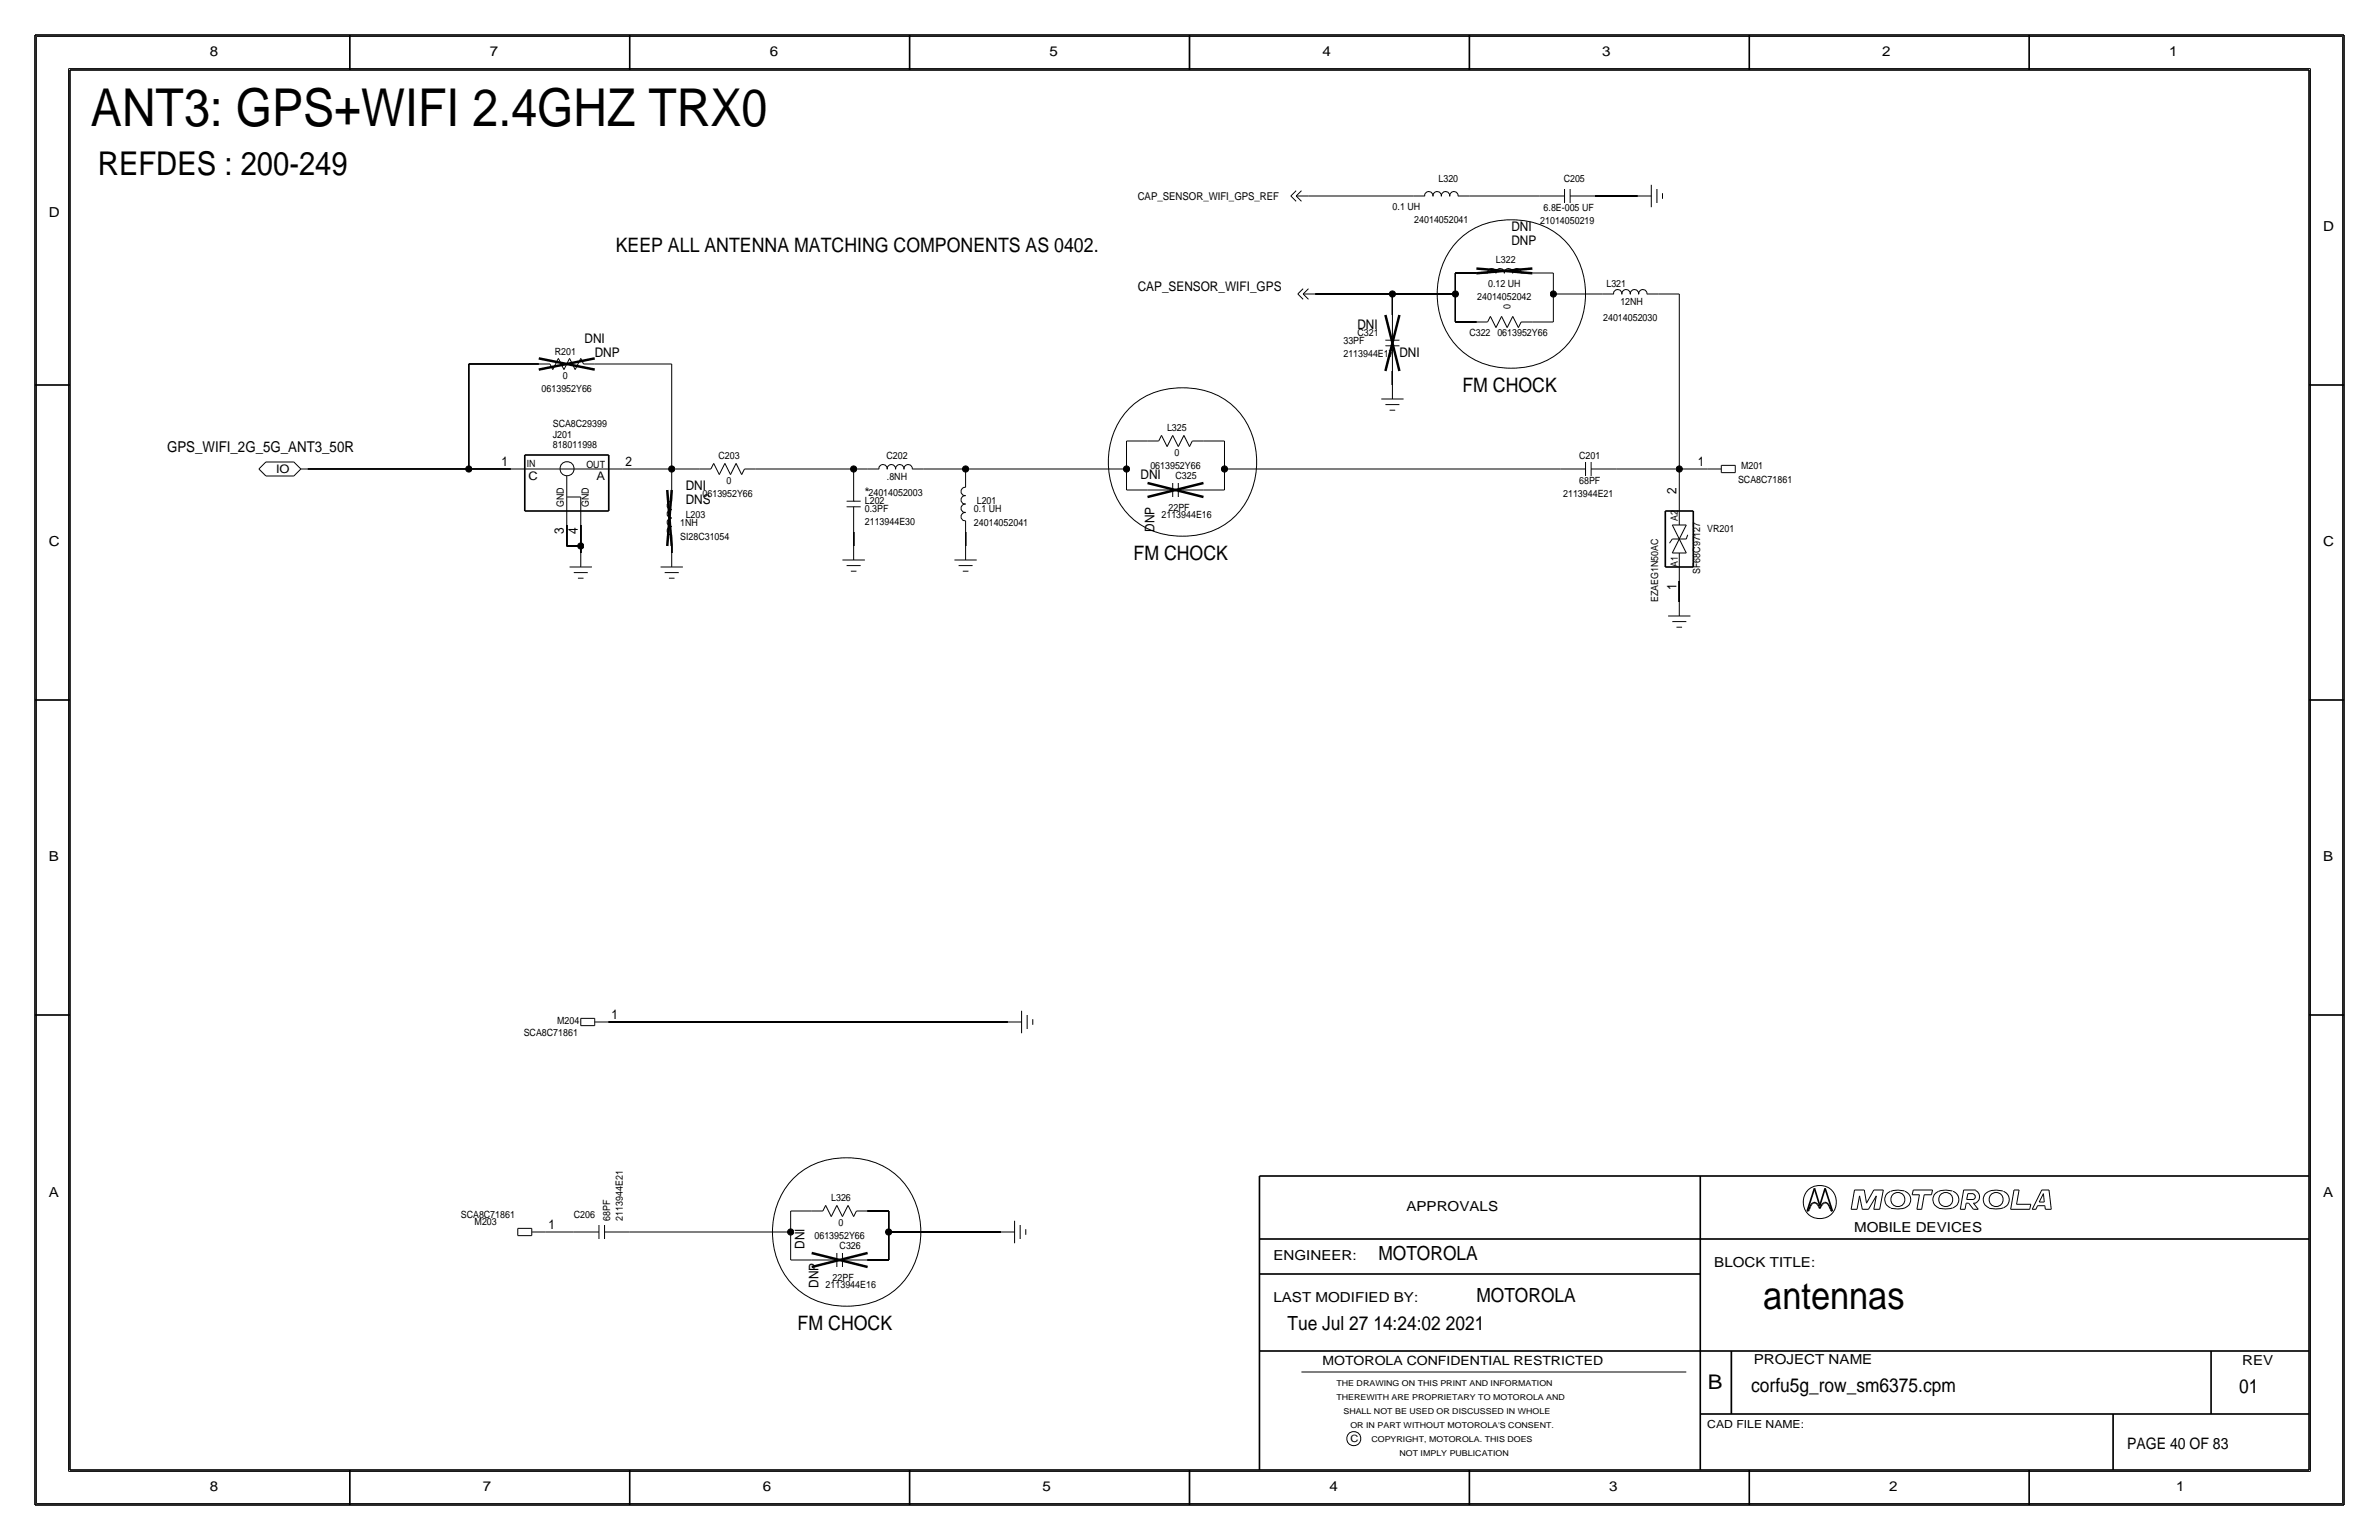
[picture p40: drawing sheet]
<svg xmlns="http://www.w3.org/2000/svg" width="432mm" height="279mm" viewBox="0 0 432 279" stroke-linecap="round" stroke-linejoin="round" font-family="sans-serif">
<defs><g id="words">
<text font-size="9.5" x="16.5" y="22.9">ANT3: GPS+WIFI 2.4GHZ TRX0</text>
<text font-size="7" x="320" y="237.5">antennas</text>
<text font-size="5.9" x="17.8" y="31.8">REFDES : 200-249</text>
<text font-size="3.7" x="310" y="252.1">B</text>
<g font-size="3.6">
<text x="111.8" y="45.7">KEEP ALL ANTENNA MATCHING COMPONENTS AS 0402.</text>
<text x="265.4" y="71.1">FM CHOCK</text>
<text x="205.7" y="101.6">FM CHOCK</text>
<text x="144.8" y="241.3">FM CHOCK</text>
</g>
<g font-size="3.5">
<text x="250.2" y="228.6">MOTOROLA</text>
<text x="268" y="236.2">MOTOROLA</text>
<text x="233.7" y="241.3">Tue Jul 27 14:24:02 2021</text>
<text x="317.9" y="252.6">corfu5g_row_sm6375.cpm</text>
<text x="406.4" y="252.7">01</text>
</g>
<text font-size="2.9" x="386.1" y="262.9">PAGE 40 OF 83</text>
<text font-size="2.7" x="30.3" y="82">GPS_WIFI_2G_5G_ANT3_50R</text>
<g font-size="2.5">
<text x="38.1" y="10.2">8</text>
<text x="88.9" y="10.2">7</text>
<text x="139.7" y="10.2">6</text>
<text x="190.5" y="10.2">5</text>
<text x="240" y="10.2">4</text>
<text x="290.8" y="10.2">3</text>
<text x="341.6" y="10.2">2</text>
<text x="393.7" y="10.2">1</text>
<text x="8.9" y="39.4">D</text>
<text x="421.6" y="41.9">D</text>
<text x="8.9" y="99.1">C</text>
<text x="421.6" y="99.1">C</text>
<text x="8.9" y="156.2">B</text>
<text x="421.6" y="156.2">B</text>
<text x="8.9" y="217.2">A</text>
<text x="255.3" y="219.7">APPROVALS</text>
<text x="421.6" y="217.2">A</text>
<text x="336.5" y="223.5">MOBILE DEVICES</text>
<text x="231.1" y="228.6">ENGINEER:</text>
<text x="311.1" y="229.9">BLOCK TITLE:</text>
<text x="231.1" y="236.2">LAST MODIFIED BY:</text>
<text x="318.3" y="247.5">PROJECT NAME</text>
<text x="407" y="247.6">REV</text>
<text x="38.1" y="270.5">8</text>
<text x="87.6" y="270.5">7</text>
<text x="138.4" y="270.5">6</text>
<text x="189.2" y="270.5">5</text>
<text x="241.3" y="270.5">4</text>
<text x="292.1" y="270.5">3</text>
<text x="342.9" y="270.5">2</text>
<text x="395" y="270.5">1</text>
</g>
<g font-size="2.4">
<text x="274.3" y="41.9">DNI</text>
<text x="274.3" y="44.4">DNP</text>
<text x="206.5" y="52.8">CAP_SENSOR_WIFI_GPS</text>
<text x="246.4" y="59.7">DNI</text>
<text x="106.1" y="62.2">DNI</text>
<text x="107.9" y="64.8">DNP</text>
<text x="254" y="64.8">DNI</text>
<text x="91" y="84.6">1</text>
<text x="113.5" y="84.6">2</text>
<text x="124.5" y="88.9">DNI</text>
<text x="207" y="86.9">DNI</text>
<text x="304.3" y="89.7" transform="rotate(-90 304.3 89.7)">2</text>
<text x="308.2" y="84.6">1</text>
<text x="124.5" y="91.4">DNS</text>
<text x="157" y="90.2">*</text>
<text x="102.4" y="97" transform="rotate(-90 102.4 97)">3</text>
<text x="104.9" y="97" transform="rotate(-90 104.9 97)">4</text>
<text x="209.5" y="96.5" transform="rotate(-90 209.5 96.5)">DNP</text>
<text x="304.3" y="107.1" transform="rotate(-90 304.3 107.1)">1</text>
<text x="111" y="184.9">1</text>
<text x="99.6" y="223">1</text>
<text x="146" y="226.6" transform="rotate(-90 146 226.6)">DNI</text>
<text x="148.6" y="233.7" transform="rotate(-90 148.6 233.7)">DNP</text>
</g>
<text font-size="2.3" x="240" y="247.6">MOTOROLA CONFIDENTIAL RESTRICTED</text>
<g font-size="2.1">
<text x="50.1" y="85.8">IO</text>
<text x="95.9" y="87.1">C</text>
<text x="108.3" y="87.1">A</text>
</g>
<g font-size="2">
<text x="206.5" y="36.3">CAP_SENSOR_WIFI_GPS_REF</text>
<text x="309.9" y="259.1">CAD FILE NAME:</text>
</g>
<g font-size="1.8">
<text x="261.1" y="33">L320</text>
<text x="283.8" y="33">C205</text>
<text x="252.8" y="38.1">0.1 UH</text>
<text x="256.7" y="40.4">24014052041</text>
<text x="279.6" y="40.6">21014050219</text>
<text x="280.2" y="38.4">6.8E-005 UF</text>
<text x="271.5" y="47.8">L322</text>
<text x="270.1" y="52.1">0.12 UH</text>
<text x="291.6" y="52.1">L321</text>
<text x="268.1" y="54.4">24014052042</text>
<text x="274.2" y="56.1" transform="rotate(-90 274.2 56.1)">0</text>
<text x="291" y="58.2">24014052030</text>
<text x="294.1" y="55.4">12NH</text>
<text x="100.7" y="64.4">R201</text>
<text x="243.8" y="64.8">2113944E17</text>
<text x="243.8" y="62.5">33PF</text>
<text x="246.4" y="61">C321</text>
<text x="266.7" y="61">C322</text>
<text x="271.8" y="61">0613952Y66</text>
<text x="98.3" y="71.1">0613952Y66</text>
<text x="102.2" y="68.7">0</text>
<text x="100.3" y="77.5">SCA8C29399</text>
<text x="100.3" y="81.3">818011998</text>
<text x="100.3" y="79.4">J201</text>
<text x="130.4" y="83.3">C203</text>
<text x="160.9" y="83.4">C202</text>
<text x="211.8" y="78.3">L325</text>
<text x="213.2" y="82.7">0</text>
<text x="286.6" y="83.3">C201</text>
<text x="95.6" y="84.8">IN</text>
<text x="106.4" y="84.8">OUT</text>
<text x="131.9" y="87.7">0</text>
<text x="157.6" y="89.9">24014052003</text>
<text x="161" y="87.1">.8NH</text>
<text x="208.8" y="85.1">0613952Y66</text>
<text x="213.4" y="86.9">C325</text>
<text x="286.6" y="87.9">68PF</text>
<text x="315.5" y="87.6">SCA8C71861</text>
<text x="316" y="85.1">M201</text>
<text x="102.3" y="92" transform="rotate(-90 102.3 92)">GND</text>
<text x="106.9" y="92" transform="rotate(-90 106.9 92)">GND</text>
<text x="123.4" y="95.5">1NH</text>
<text x="124.5" y="94">L203</text>
<text x="127.5" y="90.2">0613952Y66</text>
<text x="157" y="91.4">L202</text>
<text x="157" y="95.2">2113944E30</text>
<text x="157" y="93">0.3PF</text>
<text x="176.8" y="93">0.1 UH</text>
<text x="176.8" y="95.5">24014052041</text>
<text x="177.3" y="91.4">L201</text>
<text x="210.8" y="94">2113944E16</text>
<text x="212.1" y="92.7">22PF</text>
<text x="283.7" y="90.2">2113944E21</text>
<text x="304.5" y="94.5" transform="rotate(-90 304.5 94.5)">A2</text>
<text x="123.4" y="98">SI28C31054</text>
<text x="309.9" y="96.5">VR201</text>
<text x="304.5" y="102.9" transform="rotate(-90 304.5 102.9)">A1</text>
<text x="308.6" y="104.1" transform="rotate(-90 308.6 104.1)">SF68C97127</text>
<text x="301" y="109.2" transform="rotate(-90 301 109.2)">EZAEG1N50AC</text>
<text x="101.1" y="185.8">M204</text>
<text x="95.1" y="188">SCA8C71861</text>
<text x="83.6" y="221">SCA8C71861</text>
<text x="104.1" y="221">C206</text>
<text x="110.7" y="221.5" transform="rotate(-90 110.7 221.5)">68PF</text>
<text x="113" y="221.5" transform="rotate(-90 113 221.5)">2113944E21</text>
<text x="150.9" y="218">L326</text>
<text x="86.1" y="222.2">M203</text>
<text x="147.8" y="224.8">0613952Y66</text>
<text x="152.2" y="222.4">0</text>
<text x="152.4" y="226.6">C326</text>
<text x="149.9" y="233.7">2113944E16</text>
<text x="151.1" y="232.4">22PF</text>
<text x="245.1" y="261.6">C</text>
</g>
<g font-size="1.5">
<text x="242.6" y="251.5">THE DRAWING ON THIS PRINT AND INFORMATION</text>
<text x="242.6" y="254">THEREWITH ARE PROPRIETARY TO MOTOROLA AND</text>
<text x="243.8" y="256.5">SHALL NOT BE USED OR DISCUSSED IN WHOLE</text>
<text x="245.1" y="259.1">OR IN PART WITHOUT MOTOROLA'S CONSENT.</text>
<text x="248.9" y="261.6">COPYRIGHT, MOTOROLA. THIS DOES</text>
<text x="254" y="264.2">NOT IMPLY PUBLICATION</text>
</g>
</g></defs>
<!-- layer: Nets -->
<g fill="none" stroke="#000" stroke-width=".18">
<path d="M237.5 35.6h19zM266.7 35.6h12.7zM289.6 35.6h7.6zM238.8 53.3h13.9zM252.7 53.3h11.5zM252.7 53.3v3.9zM264.2 49.5h3.8zM264.2 58.4h3.8zM264.2 53.3v5.1zM264.2 49.5v3.8zM264.2 44.1a14 14 0 0 1 14.2-3.7 12.9 12.9 0 0 1 9.4 12.9 12.9 12.9 0 0 1-13.5 13.5 12.9 12.9 0 0 1-13.4-13.5 13.9 13.9 0 0 1 3.3-9.2zM278.1 58.4h3.8z"/>
<path d="M278.1 49.5h3.8zM281.9 53.3v5.1zM281.9 49.5v3.8zM281.9 53.3h8.9zM301 53.3h3.8zM304.8 53.3v31.8zM85.1 66v19.1zM85.1 66h12.7zM107.9 66h14zM121.9 66v19.1zM204.5 74.6a14 14 0 0 1 14.2-3.7 12.9 12.9 0 0 1 9.4 12.9 12.9 12.9 0 0 1-13.5 13.5 12.9 12.9 0 0 1-13.4-13.5 13.9 13.9 0 0 1 3.3-9.2zM252.7 67.3v2.5z"/>
<path d="M55.9 85.1h29.2zM85.1 85.1h7.6zM102.9 99.1h2.5zM102.9 95.2v3.9zM105.4 99.1v1.2zM105.4 95.2v3.9zM113 85.1h8.9zM121.9 85.1h5.1zM121.9 99.1v1.2zM121.9 85.1v3.8zM137.2 85.1h17.7zM154.9 96.5v2.6z"/>
<path d="M154.9 85.1h2.6zM154.9 85.1v1.3zM167.6 85.1h7.7zM175.3 96.5v2.6zM175.3 85.1v1.3zM175.3 85.1h29.2zM204.5 85.1v3.8zM204.5 80v5.1zM204.5 88.9h3.8zM204.5 80h3.8zM218.4 88.9h3.8zM218.4 80h3.9z"/>
<path d="M222.2 85.1h61zM222.2 85.1v3.8zM222.2 80v5.1zM293.4 85.1h11.4zM304.8 85.1v5.1zM304.8 85.1h5.1zM304.8 105.4v3.8zM110.5 185.4h72.4zM143.5 219.7v3.8zM143.5 219.7h3.8zM143.6 214.3a14 14 0 0 1 14.2-3.7 12.9 12.9 0 0 1 9.3 12.9 12.9 12.9 0 0 1-13.4 13.5 12.9 12.9 0 0 1-13.5-13.5 13.9 13.9 0 0 1 3.4-9.2zM157.5 219.7h3.8z"/>
<path d="M161.3 219.7v3.8zM99.1 223.5h5zM114.3 223.5h29.2zM143.5 228.6h3.8zM143.5 223.5v5.1zM157.5 228.6h3.8zM161.3 223.5h20.3zM161.3 223.5v5.1z"/>
</g>
<g fill="#000" stroke="#000" stroke-width=".18">
<circle cx="252.7" cy="53.3" r=".56"/>
<circle cx="264.2" cy="53.3" r=".56"/>
<circle cx="281.9" cy="53.3" r=".56"/>
<circle cx="85.1" cy="85.1" r=".56"/>
<circle cx="105.4" cy="99.1" r=".56"/>
<circle cx="121.9" cy="85.1" r=".56"/>
<circle cx="154.9" cy="85.1" r=".56"/>
<circle cx="175.3" cy="85.1" r=".56"/>
<circle cx="204.5" cy="85.1" r=".56"/>
<circle cx="222.3" cy="85.1" r=".56"/>
<circle cx="304.8" cy="85.1" r=".56"/>
<circle cx="143.5" cy="223.5" r=".56"/>
<circle cx="161.3" cy="223.5" r=".56"/>
</g>
<!-- layer: Components -->
<g fill="none" stroke="#000" stroke-width=".18">
<path d="M234.3 35.6l1-1zM234.3 35.6l1 .9zM235.3 35.6l.9 .9zM235.3 35.6h2.2zM235.3 35.6l.9-1zM256.5 35.6h2.1zM258.6 35.6a.75 .75 0 0 1 .7-.8 .75 .75 0 0 1 .7 .8M260.1 35.6a.75 .75 0 0 1 .7-.8 .75 .75 0 0 1 .8 .8M261.6 35.6a.75 .75 0 0 1 .8-.8 .75 .75 0 0 1 .7 .8M263.1 35.6a.75 .75 0 0 1 .8-.8 .75 .75 0 0 1 .7 .8M264.7 35.6h2zM279.4 35.6h4.6z"/>
<path d="M284 34.3v2.5zM285 35.6h4.6zM285 34.3v2.5zM297.2 35.6h2.5zM299.7 33.5v4.1zM300.7 34.3v2.5zM301.8 35.1v1zM235.6 53.3l.9 1zM236.5 53.3h2.3zM236.5 53.3l1-.9zM236.5 53.3l1 1zM236.5 52.4l-.9 .9z"/>
<path d="M252.7 57.2v4.5zM268 49.5h2zM268 58.4h2zM270 49.6a.75 .75 0 0 1 .7-.9 .75 .75 0 0 1 .8 .9M270.5 57.4l-.5 1zM270.5 57.4l1 2zM271.5 49.6a.75 .75 0 0 1 .8-.9 .75 .75 0 0 1 .7 .9M272.5 57.4l-1 2zM272.5 57.4l1.1 2zM273.1 49.6a.75 .75 0 0 1 .7-.9 .75 .75 0 0 1 .7 .9M274.6 49.6a.75 .75 0 0 1 .7-.9 .75 .75 0 0 1 .7 .9M274.6 57.4l-1 2z"/>
<path d="M274.6 57.4l1 2zM276.1 58.4l-.5 1zM276.1 49.5h2zM276.1 58.4h2zM290.8 53.3h2.1zM292.9 53.4a.75 .75 0 0 1 .7-.9 .75 .75 0 0 1 .7 .9M294.4 53.4a.75 .75 0 0 1 .7-.9 .75 .75 0 0 1 .8 .9M295.9 53.4a.75 .75 0 0 1 .7-.9 .75 .75 0 0 1 .8 .9M297.4 53.4a.75 .75 0 0 1 .8-.9 .75 .75 0 0 1 .7 .9M299 53.3h2zM97.8 66h2zM99.8 66l.5 1.1z"/>
<path d="M101.3 65l-1 2.1zM101.3 65l1.1 2.1zM103.4 65l1 2.1zM103.4 65l-1 2.1zM105.4 65l.5 1zM105.4 65l-1 2.1zM105.9 66h2zM210.8 79l-.5 1zM210.8 79l1 2zM212.9 79l-1.1 2zM212.9 79l1 2zM214.9 79l-1 2z"/>
<path d="M214.9 79l1 2zM250.7 72.4h4.1zM251.5 62.7h2.5zM251.5 61.7h2.5zM251.5 73.4h2.5zM252.2 74.4h1zM252.7 62.7v4.6zM252.7 69.9v2.5zM47 85.1l1.3 1.3zM48.3 86.4h5zM48.3 83.8h5zM48.3 83.8l-1.3 1.3z"/>
<path d="M53.3 83.8l1.3 1.3zM54.6 85.1h1.3zM54.6 85.1l-1.3 1.3zM92.7 85.1h20.3zM102.9 86.4v8.8zM102.9 90.2h2.5zM105.4 90.2v5zM121.9 97v2.1zM121.9 88.9v2zM121.9 91a.74 .74 0 0 0-.8 .7 .74 .74 0 0 0 .8 .8M121.9 94a.74 .74 0 0 0-.8 .8 .74 .74 0 0 0 .8 .7M121.9 95.6a.74 .74 0 0 0-.8 .7 .74 .74 0 0 0 .8 .7"/>
<path d="M121.9 92.5a.74 .74 0 0 0-.8 .7 .74 .74 0 0 0 .8 .8M127 85.1h2zM129.5 84.1l1.1 2zM129.5 84.1l-.5 1zM131.6 84.1l-1 2zM131.6 84.1l1 2zM133.6 84.1l-1 2zM133.6 84.1l1 2zM135.1 85.1l-.5 1zM135.1 85.1h2.1zM153.7 90.9h2.5zM153.7 91.9h2.5z"/>
<path d="M154.9 91.9v4.6zM154.9 86.4v4.5zM154.9 99.1v2.5zM157.5 85.1h2zM159.5 85.1a.75 .75 0 0 1 .7-.8 .75 .75 0 0 1 .8 .8M161 85.1a.75 .75 0 0 1 .8-.8 .75 .75 0 0 1 .7 .8M162.6 85.1a.75 .75 0 0 1 .7-.8 .75 .75 0 0 1 .7 .8M164.1 85.1a.75 .75 0 0 1 .7-.8 .75 .75 0 0 1 .8 .8M165.6 85.1h2zM175.3 94.5v2zM175.3 86.4v2zM175.3 99.1v2.5z"/>
<path d="M175.3 88.4a.74 .74 0 0 0-.9 .8 .74 .74 0 0 0 .9 .7M175.3 91.5a.74 .74 0 0 0-.9 .7 .74 .74 0 0 0 .9 .8M175.3 93a.74 .74 0 0 0-.9 .8 .74 .74 0 0 0 .9 .7M175.3 90a.74 .74 0 0 0-.9 .7 .74 .74 0 0 0 .9 .7M208.3 80h2zM208.3 88.9h4.6zM212.9 87.6v2.6zM213.9 87.6v2.6zM213.9 88.9h4.5zM216.4 80l-.5 1zM216.4 80h2zM283.2 85.1h4.6z"/>
<path d="M287.8 83.8v2.6zM288.8 85.1h4.6zM288.8 83.8v2.6zM303.5 97.8h2.6zM303.5 95.2h2.6zM303.5 95.2l2.6 5.1zM303.5 97.8l-.5 .8zM304.8 90.2v5zM306.1 95.2l-2.6 5.1zM306.3 97l-.2 .8zM309.9 85.1h2.5zM312.4 84.4v1.4z"/>
<path d="M312.4 84.4h2.6zM312.4 85.8h2.6zM315 84.4v1.4zM103.4 102.9h4zM104.1 103.9h2.6zM104.9 104.9h1zM105.4 100.3v2.6zM119.9 102.9h4.1zM120.7 103.9h2.5zM121.4 104.9h1zM121.9 100.3v2.6zM152.9 101.6h4.1z"/>
<path d="M153.7 102.6h2.5zM154.4 103.6h1zM173.2 101.6h4.1zM174 102.6h2.5zM174.8 103.6h1zM302.8 111.8h4zM303.5 112.8h2.6zM303.5 100.3h2.6zM304.3 113.8h1zM304.8 100.3v5.1zM304.8 109.2v2.6zM105.4 186.1h2.5z"/>
<path d="M105.4 184.8v1.3zM105.4 184.8h2.5zM107.9 184.8v1.3zM108 185.4h2.5zM182.9 185.4h2.5zM185.4 183.4v4.1zM186.4 184.1v2.6zM187.5 184.9v1zM147.3 219.7h2.1zM149.9 218.7l-.5 1zM149.9 218.7l1 2zM151.9 218.7l-1 2z"/>
<path d="M151.9 218.7l1 2zM153.9 218.7l-1 2zM153.9 218.7l1 2zM155.4 219.7l-.5 1zM155.4 219.7h2.1zM94 222.9h2.5zM94 222.9v1.3zM94 224.2h2.5zM96.5 223.5h2.6zM96.5 222.9v1.3zM104.1 223.5h4.6zM108.7 222.2v2.6z"/>
<path d="M109.7 223.5h4.6zM109.7 222.2v2.6zM147.3 228.6h4.6zM151.9 227.3v2.6zM152.9 228.6h4.6zM152.9 227.3v2.6zM181.6 223.5h2.5zM184.1 221.5v4.1zM185.2 222.2v2.6zM186.2 223v1z"/>
<circle cx="102.9" cy="85" r="1.28"/>
</g>
<path d="M95.2 82.5v10.2zM95.3 82.5h15.2zM95.3 92.7h15.2zM110.5 82.5v10.2zM302.3 92.7h5zM302.3 92.7v10.2zM307.3 92.7v10.2zM302.3 102.9h5z" fill="none" stroke="#000" stroke-width=".3"/>
<path d="M251.5 57.2l2.5 10.1zM254 57.1l-2.5 10.2zM268 49.6l10.1-.9zM268 48.7l10.1 .9zM97.8 67.1l10.2-2.1zM97.8 65l10.2 2.1zM121.1 88.9l.8 10.2zM121.9 88.9l-.8 10.2zM208.3 90.2l10.1-2.6zM208.3 87.6l10.1 2.6zM147.3 229.9l10.2-2.6zM147.3 227.3l10.2 2.6z" fill="none" stroke="#000" stroke-width=".45"/>
<!-- layer: Page Border and Title Block -->
<g fill="none" stroke="#000" stroke-width=".3">
<path d="M6.3 6.4v266.7zM6.4 6.4h419zM12.7 12.7h406.4zM12.7 12.7v254zM63.5 6.4v6.3zM114.3 6.4v6.3zM165.1 6.4v6.3zM215.9 6.3v6.4zM266.7 6.4v6.3zM317.5 6.4v6.3zM368.3 6.4v6.3zM419.1 12.7v254z"/>
<path d="M425.4 6.4v266.7zM6.3 69.8h6.4zM419.1 69.8h6.3zM6.3 127h6.4zM419.1 127h6.3zM6.3 184.1h6.4zM419.1 184.1h6.3zM228.6 213.4v53.3zM228.6 213.4h190.5zM308.6 213.4v53.3zM328 219.7h.2zM328.4 219.4l-.2 .3z"/>
<path d="M328.6 218.8l-.2 .6zM328.8 218.5l-.2 .3zM329 218.3l.2-.1zM329 218.3l-.2 .2zM329.2 218.2h.2zM329.3 215.6l-1.3 4.1zM329.3 215.6l1 3.1zM329.4 218.2l.2 .1zM329.6 218.3l.3 .2zM329.9 218.5l.2 .3zM330.1 218.8l.2 .5zM330.5 218.8l-.2 .5z"/>
<path d="M330.8 218.5l-.3 .3zM331 218.3l-.2 .2zM331 218.3l.2-.1zM331.2 218.2h.2zM331.3 215.6l1.3 4.1zM331.3 215.6l-1 3.1zM331.4 218.2l.2 .1zM331.6 218.3l.2 .2zM331.8 218.5l.2 .3zM332 218.8l.3 .6zM332.3 219.4l.1 .3zM332.4 219.7h.2z"/>
<path d="M228.6 231.1h80zM228.6 224.8h190.5zM228.6 245.1h190.5zM308.6 256.5h110.5zM314.2 245.1v11.4zM383.5 256.5v10.2zM401.3 245.1v11.4zM6.4 273h419zM12.7 266.7h406.4zM63.5 266.7v6.4zM114.3 266.7v6.4zM165.1 266.7v6.4z"/>
<path d="M215.9 266.7v6.3zM266.7 266.7v6.4zM317.5 266.7v6.4zM368.3 266.7v6.4z"/>
</g>
<g fill="none" stroke="#000" stroke-width=".18">
<path d="M6.6 6.6h418.6zM6.6 6.6v266.2zM12.4 12.4v254.6zM12.4 12.4h407zM419.4 12.4v254.6zM425.2 6.6v266.2zM336 219.4h1.1zM336.6 215.9h1.8zM336.6 215.9l-.6 3.5zM337.5 217l-.4 2.4zM337.5 217l.5 2.4zM338 219.4h1.1z"/>
<path d="M338.4 215.9l.4 2.4zM340.1 219.4h1.1zM340.1 215.9h1.7zM340.1 215.9l-1.3 2.4zM340.6 217l-1.5 2.4zM340.6 217l-.5 2.4zM341.8 215.9l-.6 3.5zM343.1 216.2a1.6 1.6 0 0 0-1 1.5 1.6 1.6 0 0 0 1.1 1.5M345.7 216.1h-.2a4 4 0 0 0-2.3 .1M345.7 216.2a1.59 1.59 0 0 1 1.1 1.5 1.59 1.59 0 0 1-1.1 1.5 5.1 5.1 0 0 1-2.5 0M347.1 216.8h1.3zM347.3 215.9l-.2 .9z"/>
<path d="M347.3 215.9h3.5zM347.9 219.4h.9zM348.4 216.8l-.5 2.6zM349.2 216.8l-.4 2.6zM349.2 216.8h1.4zM350.8 215.9l-.2 .9zM354.4 216.1a3.1 3.1 0 0 0-3.3 .7 1.62 1.62 0 0 0 .8 2.4M354.4 219.2a5.1 5.1 0 0 1-2.5 0M354.5 216.2a1.59 1.59 0 0 1 1 1.5 1.59 1.59 0 0 1-1 1.5M355.8 219.4h.9zM356.4 215.9h2.2zM356.4 215.9l-.6 3.5z"/>
<path d="M356.9 218.3l-.2 1.1zM356.9 218.3h.4zM357 217.6h1.2zM357.2 216.6l-.2 1zM357.2 216.6h1zM357.3 218.3l.9 1.1zM358.1 216.7a.5 .5 0 0 1 .4 .4 .5 .5 0 0 1-.4 .5M358.2 218.3l.9 1.1zM358.2 218.3h.4zM358.2 219.4h.9zM358.5 216a1.24 1.24 0 0 1 .8 1.1 1.24 1.24 0 0 1-.8 1.2M363.5 216.1a3.1 3.1 0 0 0-3.3 .7 1.62 1.62 0 0 0 .8 2.4"/>
<path d="M363.6 219.2a5.1 5.1 0 0 1-2.6 0M363.6 216.2a1.59 1.59 0 0 1 1.1 1.5 1.59 1.59 0 0 1-1.1 1.5M364.9 219.4h3.5zM365.6 215.9l-.7 3.5zM365.6 215.9h.9zM366 218.5h2.6zM366.5 215.9l-.5 2.6zM368.6 218.5l-.2 .9zM368.9 219.4h.6zM369.8 218.7h1.3zM369.8 218.7l-.3 .7zM370.1 218.1h.9z"/>
<path d="M370.6 215.9l-1.7 3.5zM370.6 215.9h1.3zM370.9 216.6l-.8 1.5zM370.9 216.6l.1 1.5zM371.1 218.7l.1 .7zM371.2 219.4h1.1zM371.9 215.9l.4 3.5zM236.2 248.9h69.9zM6.6 272.8h418.6zM12.4 267h407z"/>
<circle cx="330.3" cy="218.1" r="3"/>
<circle cx="344.5" cy="217.6" r="1.28"/>
<circle cx="353.2" cy="217.6" r="1.28"/>
<circle cx="362.3" cy="217.6" r="1.28"/>
<circle cx="245.7" cy="261" r="1.28"/>
</g>
<use href="#words"/>
</svg>
